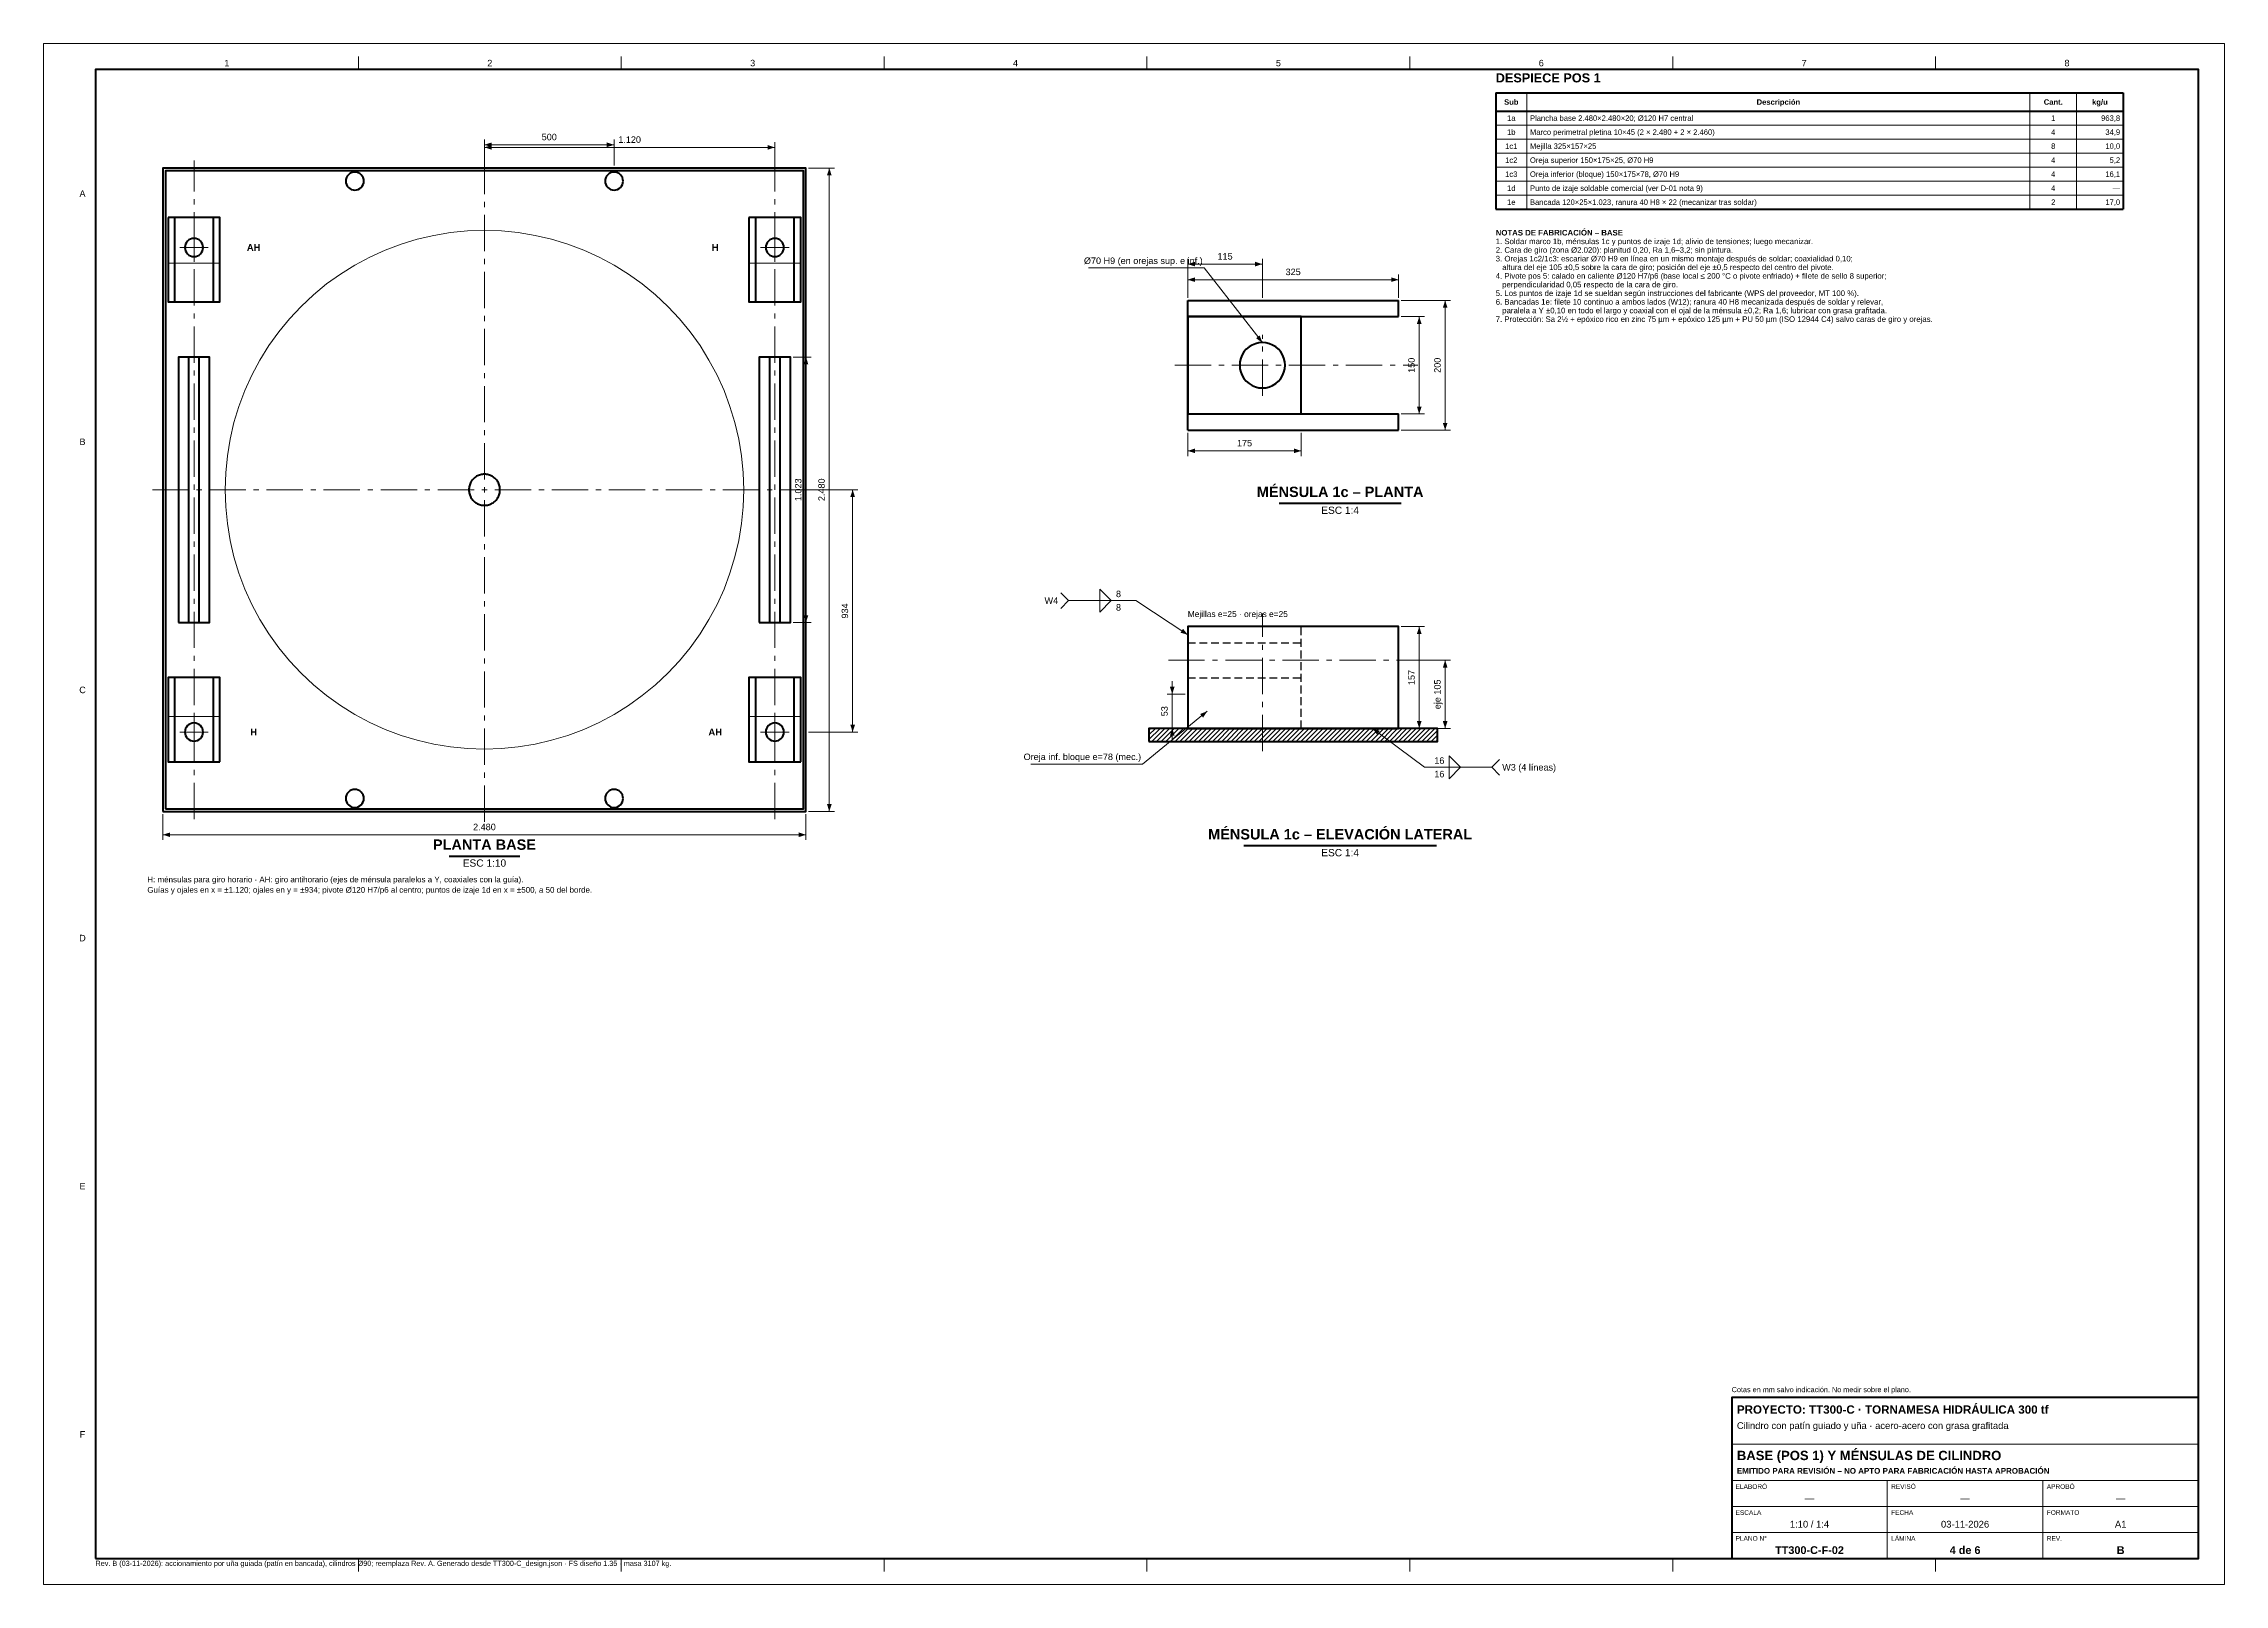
# Model space of a CAD drawing. Header units: millimetres. Extents: x 0 to 841, y 0 to 594.
import ezdxf
from ezdxf.enums import TextEntityAlignment as Align

# ---------------------------------------------------------------- set-up
doc = ezdxf.new("R2010")
doc.units = ezdxf.units.MM
for name, pattern in [('EJE', [22, 14, -3, 2, -3]), ('FANTASMA', [26, 14, -3, 2, -2, 2, -3]), ('OCULTO', [4.5, 3, -1.5])]:
    doc.linetypes.add(name, pattern=pattern)
for name, color, linetype, lineweight in [('ACH', 7, 'CONTINUOUS', 13), ('COTA', 7, 'CONTINUOUS', 18), ('EJE', 7, 'EJE', 18), ('FANT', 7, 'FANTASMA', 18), ('FINA', 7, 'CONTINUOUS', 18), ('MARCO', 7, 'CONTINUOUS', 70), ('OCU', 7, 'OCULTO', 25), ('TXT', 7, 'CONTINUOUS', 25), ('VIS', 7, 'CONTINUOUS', 50)]:
    doc.layers.add(name, color=color, linetype=linetype, lineweight=lineweight)
doc.styles.add('STD', font='LiberationSans-Regular.ttf')
doc.styles.add('STDB', font='LiberationSans-Bold.ttf')

msp = doc.modelspace()

# ---------------------------------------------------------------- texts
at = {"layer": 'TXT'}
for s, height, style, p in [('1', 2.5, 'STD', (70.69, 586.5)), ('2', 2.5, 'STD', (172.06, 586.5)), ('3', 2.5, 'STD', (273.44, 586.5)), ('4', 2.5, 'STD', (374.81, 586.5)), ('5', 2.5, 'STD', (476.19, 586.5)), ('6', 2.5, 'STD', (577.56, 586.5)), ('7', 2.5, 'STD', (678.94, 586.5)), ('8', 2.5, 'STD', (780.31, 586.5)), ('Sub', 2.1, 'STDB', (566, 571.49)), ('Descripción', 2.1, 'STDB', (669, 571.49)), ('Cant.', 2.1, 'STDB', (775, 571.49)), ('kg/u', 2.1, 'STDB', (793, 571.49)), ('1a', 2.1, 'STD', (566, 565.28)), ('1', 2.1, 'STD', (775, 565.28)), ('1c1', 2.1, 'STD', (566, 554.48)), ('1b', 2.1, 'STD', (566, 559.88)), ('4', 2.1, 'STD', (775, 559.88)), ('8', 2.1, 'STD', (775, 554.48)), ('1c2', 2.1, 'STD', (566, 549.08)), ('4', 2.1, 'STD', (775, 549.08)), ('1c3', 2.1, 'STD', (566, 543.68)), ('1d', 2.1, 'STD', (566, 538.28)), ('4', 2.1, 'STD', (775, 543.68)), ('4', 2.1, 'STD', (775, 538.28)), ('A', 2.5, 'STD', (15, 536.17)), ('1e', 2.1, 'STD', (566, 532.88)), ('2', 2.1, 'STD', (775, 532.88)), ('AH', 2.6, 'STDB', (81, 515.41)), ('H', 2.6, 'STDB', (259, 515.41)), ('B', 2.5, 'STD', (15, 440.5)), ('C', 2.5, 'STD', (15, 344.83)), ('H', 2.6, 'STDB', (81, 328.59)), ('AH', 2.6, 'STDB', (259, 328.59)), ('D', 2.5, 'STD', (15, 249.17)), ('E', 2.5, 'STD', (15, 153.5)), ('F', 2.5, 'STD', (15, 57.83)), ('—', 2.6, 'STD', (681, 33.2)), ('—', 2.6, 'STD', (741, 33.2)), ('—', 2.6, 'STD', (801, 33.2)), ('1:10 / 1:4', 2.6, 'STD', (681, 23.2)), ('03-11-2026', 2.6, 'STD', (741, 23.2)), ('A1', 2.6, 'STD', (801, 23.2)), ('TT300-C-F-02', 3, 'STDB', (681, 13.2)), ('4 de 6', 3, 'STDB', (741, 13.2)), ('B', 3, 'STDB', (801, 13.2))]:
    msp.add_text(s, height=height, dxfattribs=dict(at, style=style)).set_placement(p, align=Align.MIDDLE_CENTER)
for s, height, style, p in [('DESPIECE POS 1', 3.5, 'STDB', (560, 578)), ('Mejillas e=25 · orejas e=25', 2.3, 'STD', (441.25, 372.25)), ('H: ménsulas para giro horario · AH: giro antihorario (ejes de ménsula paralelos a Y, coaxiales con la guía).', 2.2, 'STD', (40, 270)), ('Guías y ojales en x = ±1.120; ojales en y = ±934; pivote Ø120 H7/p6 al centro; puntos de izaje 1d en x = ±500, a 50 del borde.', 2.2, 'STD', (40, 266)), ('Cotas en mm salvo indicación. No medir sobre el plano.', 2, 'STD', (651, 73.5)), ('EMITIDO PARA REVISIÓN – NO APTO PARA FABRICACIÓN HASTA APROBACIÓN', 2.2, 'STDB', (653, 42)), ('Rev. B (03-11-2026): accionamiento por uña guiada (patín en bancada), cilindros Ø90; reemplaza Rev. A. Generado desde TT300-C_design.json · FS diseño 1.35 · masa 3107 kg.', 2, 'STD', (20, 6.5))]:
    msp.add_text(s, height=height, dxfattribs=dict(at, style=style)).set_placement(p, align=Align.BOTTOM_LEFT)
at = {"layer": 'TXT', "style": 'STD'}
for s, height, p in [('Plancha base 2.480×2.480×20; Ø120 H7 central', 2.1, (573.2, 565.28)), ('Marco perimetral pletina 10×45 (2 × 2.480 + 2 × 2.460)', 2.1, (573.2, 559.88)), ('Mejilla 325×157×25', 2.1, (573.2, 554.48)), ('Oreja superior 150×175×25, Ø70 H9', 2.1, (573.2, 549.08)), ('Oreja inferior (bloque) 150×175×78, Ø70 H9', 2.1, (573.2, 543.68)), ('Punto de izaje soldable comercial (ver D-01 nota 9)', 2.1, (573.2, 538.28)), ('Bancada 120×25×1.023, ranura 40 H8 × 22 (mecanizar tras soldar)', 2.1, (573.2, 532.88)), ('8', 2.5, (413.55, 381.85)), ('8', 2.5, (413.55, 376.65)), ('W3 (4 líneas)', 2.5, (562.5, 315))]:
    msp.add_text(s, height=height, dxfattribs=at).set_placement(p, align=Align.MIDDLE_LEFT)
for s, height, p in [('963,8', 2.1, (800.8, 565.28)), ('34,9', 2.1, (800.8, 559.88)), ('10,0', 2.1, (800.8, 554.48)), ('5,2', 2.1, (800.8, 549.08)), ('16,1', 2.1, (800.8, 543.68)), ('17,0', 2.1, (800.8, 532.88)), ('—', 2.1, (800.8, 538.28)), ('W4', 2.5, (391.25, 379.25)), ('16', 2.5, (540.2, 317.6)), ('16', 2.5, (540.2, 312.4))]:
    msp.add_text(s, height=height, dxfattribs=at).set_placement(p, align=Align.MIDDLE_RIGHT)
at = {"layer": 'TXT'}
for s, height, style, p in [('500', 2.5, 'STD', (195, 556)), ('1.120', 2.5, 'STD', (226, 555)), ('115', 2.5, 'STD', (455.62, 510)), ('325', 2.5, 'STD', (481.88, 504)), ('175', 2.5, 'STD', (463.12, 438)), ('MÉNSULA 1c – PLANTA', 4, 'STDB', (500, 418)), ('PLANTA BASE', 4, 'STDB', (170, 282)), ('2.480', 2.5, 'STD', (170, 290)), ('MÉNSULA 1c – ELEVACIÓN LATERAL', 4, 'STDB', (500, 286))]:
    msp.add_text(s, height=height, dxfattribs=dict(at, style=style)).set_placement(p, align=Align.BOTTOM_CENTER)
for s, height, style, p in [('NOTAS DE FABRICACIÓN – BASE', 2.15, 'STDB', (560, 522.18)), ('2. Cara de giro (zona Ø2.020): planitud 0,20, Ra 1,6–3,2; sin pintura.', 2.15, 'STD', (560, 515.52)), ('1. Soldar marco 1b, ménsulas 1c y puntos de izaje 1d; alivio de tensiones; luego mecanizar.', 2.15, 'STD', (560, 518.85)), ('4. Pivote pos 5: calado en caliente Ø120 H7/p6 (base local ≤ 200 °C o pivote enfriado) + filete de sello 8 superior;', 2.15, 'STD', (560, 505.52)), ('3. Orejas 1c2/1c3: escariar Ø70 H9 en línea en un mismo montaje después de soldar; coaxialidad 0,10;', 2.15, 'STD', (560, 512.18)), ('   altura del eje 105 ±0,5 sobre la cara de giro; posición del eje ±0,5 respecto del centro del pivote.', 2.15, 'STD', (560, 508.85)), ('5. Los puntos de izaje 1d se sueldan según instrucciones del fabricante (WPS del proveedor, MT 100 %).', 2.15, 'STD', (560, 498.85)), ('   perpendicularidad 0,05 respecto de la cara de giro.', 2.15, 'STD', (560, 502.19)), ('6. Bancadas 1e: filete 10 continuo a ambos lados (W12); ranura 40 H8 mecanizada después de soldar y relevar,', 2.15, 'STD', (560, 495.52)), ('7. Protección: Sa 2½ + epóxico rico en zinc 75 µm + epóxico 125 µm + PU 50 µm (ISO 12944 C4) salvo caras de giro y orejas.', 2.15, 'STD', (560, 488.86)), ('   paralela a Y ±0,10 en todo el largo y coaxial con el ojal de la ménsula ±0,2; Ra 1,6; lubricar con grasa grafitada.', 2.15, 'STD', (560, 492.19)), ('PROYECTO: TT300-C · TORNAMESA HIDRÁULICA 300 tf', 3.2, 'STDB', (653, 69)), ('Cilindro con patín guiado y uña · acero-acero con grasa grafitada', 2.6, 'STD', (653, 62.5)), ('BASE (POS 1) Y MÉNSULAS DE CILINDRO', 3.6, 'STDB', (653, 51.5)), ('ELABORÓ', 1.8, 'STD', (652.5, 38.6)), ('REVISÓ', 1.8, 'STD', (712.5, 38.6)), ('APROBÓ', 1.8, 'STD', (772.5, 38.6)), ('ESCALA', 1.8, 'STD', (652.5, 28.6)), ('FECHA', 1.8, 'STD', (712.5, 28.6)), ('FORMATO', 1.8, 'STD', (772.5, 28.6)), ('PLANO N°', 1.8, 'STD', (652.5, 18.6)), ('LÁMINA', 1.8, 'STD', (712.5, 18.6)), ('REV.', 1.8, 'STD', (772.5, 18.6))]:
    msp.add_text(s, height=height, dxfattribs=dict(at, style=style)).set_placement(p, align=Align.TOP_LEFT)
at = {"layer": 'TXT', "style": 'STD'}
for s, p in [('Ø70 H9 (en orejas sup. e inf.)', (447, 508.3)), ('Oreja inf. bloque e=78 (mec.)', (423.25, 317.05))]:
    msp.add_text(s, height=2.5, dxfattribs=at).set_placement(p, align=Align.BOTTOM_RIGHT)
for s, p in [('150', (529.5, 470)), ('200', (539.5, 470)), ('1.023', (293, 422)), ('2.480', (302, 422)), ('934', (311, 375.29)), ('157', (529.5, 349.62)), ('eje 105', (539.5, 343.12)), ('53', (434.25, 336.62))]:
    msp.add_text(s, height=2.5, rotation=90, dxfattribs=at).set_placement(p, align=Align.BOTTOM_CENTER)
for s, p in [('ESC 1:4', (500, 415.5)), ('ESC 1:10', (170, 279.5)), ('ESC 1:4', (500, 283.5))]:
    msp.add_text(s, height=2.8, dxfattribs=at).set_placement(p, align=Align.TOP_CENTER)

# ---------------------------------------------------------------- hatches: boundary and pattern name
at = {"layer": 'ACH'}
h = msp.add_hatch(dxfattribs=at)
h.set_pattern_fill('ANSI31', scale=0.4)
h.paths.add_polyline_path([(426.25, 325), (537.5, 325), (537.5, 330), (426.25, 330)])

# ---------------------------------------------------------------- linework, layer by layer
at = {"layer": 'COTA'}
for p, q in [((170, 547), (170, 557)), ((170, 547), (170, 556)), ((220, 547), (220, 557)), ((282, 547), (282, 556)), ((170, 555), (220, 555)), ((170, 554), (282, 554)), ((295, 546), (305, 546)), ((303, 298), (303, 546)), ((447.5, 507.5), (403, 507.5)), ((441.25, 496), (441.25, 511)), ((441.25, 509), (470, 509)), ((441.25, 496), (441.25, 505)), ((470, 478.75), (447.5, 507.5)), ((470, 496), (470, 511)), ((522.5, 496), (522.5, 505)), ((441.25, 503), (522.5, 503)), ((523.5, 495), (542.5, 495)), ((523.5, 488.75), (532.5, 488.75)), ((530.5, 451.25), (530.5, 488.75)), ((540.5, 445), (540.5, 495)), ((289, 473.16), (296, 473.16)), ((294, 370.84), (294, 473.16)), ((523.5, 451.25), (532.5, 451.25)), ((441.25, 444), (441.25, 435)), ((485, 444), (485, 435)), ((523.5, 445), (542.5, 445)), ((441.25, 437), (485, 437)), ((295, 422), (314, 422)), ((312, 422), (312, 328.59)), ((421.25, 379.25), (395.25, 379.25)), ((441.25, 366.12), (421.25, 379.25)), ((289, 370.84), (296, 370.84)), ((523.5, 369.25), (532.5, 369.25)), ((530.5, 330), (530.5, 369.25)), ((523.5, 356.25), (542.5, 356.25)), ((540.5, 330), (540.5, 356.25)), ((435.25, 343.25), (435.25, 348.25)), ((448.75, 336.62), (423.75, 316.25)), ((440.25, 343.25), (433.25, 343.25)), ((435.25, 330), (435.25, 343.25)), ((295, 328.59), (314, 328.59)), ((440.25, 330), (433.25, 330)), ((435.25, 330), (435.25, 325)), ((512.5, 330), (532.5, 315)), ((523.5, 330), (532.5, 330)), ((523.5, 330), (542.5, 330)), ((423.75, 316.25), (380.7, 316.25)), ((532.5, 315), (558.5, 315)), ((46, 297), (46, 287)), ((294, 297), (294, 287)), ((295, 298), (305, 298)), ((46, 289), (294, 289))]:
    msp.add_line(p, q, dxfattribs=at)
for points in [[(395.25, 379.25), (392.25, 382.25)], [(395.25, 379.25), (392.25, 376.25)], [(407.35, 379.25), (407.35, 383.65), (411.75, 379.25)], [(407.35, 379.25), (407.35, 374.85), (411.75, 379.25)], [(542, 315), (542, 319.4), (546.4, 315)], [(542, 315), (542, 310.6), (546.4, 315)], [(558.5, 315), (561.5, 318)], [(558.5, 315), (561.5, 312)]]:
    msp.add_lwpolyline(points, dxfattribs=at)
for points in [[(170, 555), (172.8, 554.1), (172.8, 555.9)], [(220, 555), (217.2, 555.9), (217.2, 554.1)], [(170, 554), (172.8, 553.1), (172.8, 554.9)], [(282, 554), (279.2, 554.9), (279.2, 553.1)], [(303, 546), (302.1, 543.2), (303.9, 543.2)], [(441.25, 509), (444.05, 508.1), (444.05, 509.9)], [(470, 509), (467.2, 509.9), (467.2, 508.1)], [(441.25, 503), (444.05, 502.1), (444.05, 503.9)], [(522.5, 503), (519.7, 503.9), (519.7, 502.1)], [(530.5, 488.75), (529.6, 485.95), (531.4, 485.95)], [(540.5, 495), (539.6, 492.2), (541.4, 492.2)], [(470, 478.75), (468.98, 481.51), (467.57, 480.4)], [(294, 473.16), (293.1, 470.36), (294.9, 470.36)], [(530.5, 451.25), (531.4, 454.05), (529.6, 454.05)], [(540.5, 445), (541.4, 447.8), (539.6, 447.8)], [(441.25, 437), (444.05, 436.1), (444.05, 437.9)], [(485, 437), (482.2, 437.9), (482.2, 436.1)], [(312, 422), (311.1, 419.2), (312.9, 419.2)], [(294, 370.84), (294.9, 373.64), (293.1, 373.64)], [(441.25, 366.12), (439.4, 368.41), (438.42, 366.91)], [(530.5, 369.25), (529.6, 366.45), (531.4, 366.45)], [(540.5, 356.25), (539.6, 353.45), (541.4, 353.45)], [(435.25, 343.25), (436.15, 346.05), (434.35, 346.05)], [(448.75, 336.62), (446.01, 335.55), (447.15, 334.16)], [(312, 328.59), (312.9, 331.39), (311.1, 331.39)], [(435.25, 330), (434.35, 327.2), (436.15, 327.2)], [(512.5, 330), (514.2, 327.6), (515.28, 329.04)], [(530.5, 330), (531.4, 332.8), (529.6, 332.8)], [(540.5, 330), (541.4, 332.8), (539.6, 332.8)], [(303, 298), (303.9, 300.8), (302.1, 300.8)], [(46, 289), (48.8, 288.1), (48.8, 289.9)], [(294, 289), (291.2, 289.9), (291.2, 288.1)]]:
    msp.add_solid(points, dxfattribs=at)
at = {"layer": 'EJE'}
for p, q in [((58, 295), (58, 549)), ((170, 294), (170, 550)), ((282, 295), (282, 549)), ((52.5, 515.41), (63.5, 515.41)), ((58, 509.91), (58, 520.91)), ((276.5, 515.41), (287.5, 515.41)), ((282, 509.91), (282, 520.91)), ((470, 458.25), (470, 481.75)), ((436.25, 470), (530, 470)), ((458.25, 470), (481.75, 470)), ((42, 422), (298, 422)), ((470, 321.25), (470, 374.25)), ((433.75, 356.25), (532.5, 356.25)), ((52.5, 328.59), (63.5, 328.59)), ((58, 323.09), (58, 334.09)), ((276.5, 328.59), (287.5, 328.59)), ((282, 323.09), (282, 334.09))]:
    msp.add_line(p, q, dxfattribs=at)
at = {"layer": 'FANT'}
msp.add_lwpolyline([(270, 422), (269.79, 428.54), (269.14, 435.05), (268.08, 441.51), (266.59, 447.88), (264.69, 454.14), (262.39, 460.27), (259.69, 466.23), (256.6, 472), (253.15, 477.56), (249.34, 482.88), (245.18, 487.93), (240.71, 492.71), (235.93, 497.18), (230.88, 501.34), (225.56, 505.15), (220, 508.6), (214.23, 511.69), (208.27, 514.39), (202.14, 516.69), (195.88, 518.59), (189.51, 520.08), (183.05, 521.14), (176.54, 521.79), (170, 522), (163.46, 521.79), (156.95, 521.14), (150.49, 520.08), (144.12, 518.59), (137.86, 516.69), (131.73, 514.39), (125.77, 511.69), (120, 508.6), (114.44, 505.15), (109.12, 501.34), (104.07, 497.18), (99.29, 492.71), (94.82, 487.93), (90.66, 482.88), (86.85, 477.56), (83.4, 472), (80.31, 466.23), (77.61, 460.27), (75.31, 454.14), (73.41, 447.88), (71.92, 441.51), (70.86, 435.05), (70.21, 428.54), (70, 422), (70.21, 415.46), (70.86, 408.95), (71.92, 402.49), (73.41, 396.12), (75.31, 389.86), (77.61, 383.73), (80.31, 377.77), (83.4, 372), (86.85, 366.44), (90.66, 361.12), (94.82, 356.07), (99.29, 351.29), (104.07, 346.82), (109.12, 342.66), (114.44, 338.85), (120, 335.4), (125.77, 332.31), (131.73, 329.61), (137.86, 327.31), (144.12, 325.41), (150.49, 323.92), (156.95, 322.86), (163.46, 322.21), (170, 322), (176.54, 322.21), (183.05, 322.86), (189.51, 323.92), (195.88, 325.41), (202.14, 327.31), (208.27, 329.61), (214.23, 332.31), (220, 335.4), (225.56, 338.85), (230.88, 342.66), (235.93, 346.82), (240.71, 351.29), (245.18, 356.07), (249.34, 361.12), (253.15, 366.44), (256.6, 372), (259.69, 377.77), (262.39, 383.73), (264.69, 389.86), (266.59, 396.12), (268.08, 402.49), (269.14, 408.95), (269.79, 415.46), (270, 422)], dxfattribs=at)
at = {"layer": 'FINA'}
for p, q in [((121.38, 584), (121.38, 589)), ((222.75, 584), (222.75, 589)), ((324.12, 584), (324.12, 589)), ((425.5, 584), (425.5, 589)), ((526.88, 584), (526.88, 589)), ((628.25, 584), (628.25, 589)), ((729.62, 584), (729.62, 589)), ((572, 575), (572, 530.18)), ((766, 575), (766, 530.18)), ((784, 575), (784, 530.18)), ((560, 562.58), (802, 562.58)), ((560, 557.18), (802, 557.18)), ((560, 551.78), (802, 551.78)), ((560, 546.38), (802, 546.38)), ((560, 540.98), (802, 540.98)), ((560, 535.58), (802, 535.58)), ((651, 54), (831, 54)), ((651, 40), (831, 40)), ((711, 10), (711, 40)), ((771, 10), (771, 40)), ((651, 30), (831, 30)), ((651, 20), (831, 20)), ((121.38, 10), (121.38, 5)), ((222.75, 10), (222.75, 5)), ((324.12, 10), (324.12, 5)), ((425.5, 10), (425.5, 5)), ((526.88, 10), (526.88, 5)), ((628.25, 10), (628.25, 5)), ((729.62, 10), (729.62, 5))]:
    msp.add_line(p, q, dxfattribs=at)
for points in [[(0, 0), (841, 0), (841, 594), (0, 594)], [(48, 526.91), (48, 509.41), (68, 509.41), (68, 526.91)], [(272, 526.91), (272, 509.41), (292, 509.41), (292, 526.91)], [(68, 317.09), (68, 334.59), (48, 334.59), (48, 317.09)], [(292, 317.09), (292, 334.59), (272, 334.59), (272, 317.09)]]:
    msp.add_lwpolyline(points, close=True, dxfattribs=at)
at = {"layer": 'MARCO'}
for points in [[(20, 10), (831, 10), (831, 584), (20, 584)], [(651, 10), (831, 10), (831, 72), (651, 72)]]:
    msp.add_lwpolyline(points, close=True, dxfattribs=at)
at = {"layer": 'OCU'}
for points in [[(441.25, 363), (485, 363)], [(485, 330), (485, 369.25)], [(441.25, 349.5), (485, 349.5)]]:
    msp.add_lwpolyline(points, dxfattribs=at)
at = {"layer": 'VIS'}
for p, q in [((560, 575), (802, 575)), ((560, 575), (560, 530.18)), ((802, 575), (802, 530.18)), ((560, 567.98), (802, 567.98)), ((560, 530.18), (802, 530.18)), ((441.25, 495), (522.5, 495)), ((441.25, 445), (441.25, 495)), ((441.25, 488.75), (522.5, 488.75)), ((522.5, 488.75), (522.5, 495)), ((56, 370.84), (56, 473.16)), ((60, 370.84), (60, 473.16)), ((280, 370.84), (280, 473.16)), ((284, 370.84), (284, 473.16)), ((441.25, 451.25), (522.5, 451.25)), ((522.5, 445), (522.5, 451.25)), ((441.25, 445), (522.5, 445)), ((476.44, 416.8), (523.56, 416.8)), ((156.36, 280.8), (183.64, 280.8)), ((462.8, 284.8), (537.2, 284.8))]:
    msp.add_line(p, q, dxfattribs=at)
for points in [[(46, 298), (294, 298), (294, 546), (46, 546)], [(47, 299), (293, 299), (293, 545), (47, 545)], [(48, 526.91), (48, 494.41), (68, 494.41), (68, 526.91)], [(50.5, 526.91), (50.5, 494.41), (65.5, 494.41), (65.5, 526.91)], [(272, 526.91), (272, 494.41), (292, 494.41), (292, 526.91)], [(274.5, 526.91), (274.5, 494.41), (289.5, 494.41), (289.5, 526.91)], [(441.25, 451.25), (485, 451.25), (485, 488.75), (441.25, 488.75)], [(52, 370.84), (64, 370.84), (64, 473.16), (52, 473.16)], [(276, 370.84), (288, 370.84), (288, 473.16), (276, 473.16)], [(441.25, 330), (522.5, 330), (522.5, 369.25), (441.25, 369.25)], [(68, 317.09), (68, 349.59), (48, 349.59), (48, 317.09)], [(65.5, 317.09), (65.5, 349.59), (50.5, 349.59), (50.5, 317.09)], [(292, 317.09), (292, 349.59), (272, 349.59), (272, 317.09)], [(289.5, 317.09), (289.5, 349.59), (274.5, 349.59), (274.5, 317.09)], [(426.25, 325), (537.5, 325), (537.5, 330), (426.25, 330)]]:
    msp.add_lwpolyline(points, close=True, dxfattribs=at)
for points in [[(123.5, 541), (123.43, 541.68), (123.23, 542.34), (122.91, 542.94), (122.47, 543.47), (121.94, 543.91), (121.34, 544.23), (120.68, 544.43), (120, 544.5), (119.32, 544.43), (118.66, 544.23), (118.06, 543.91), (117.53, 543.47), (117.09, 542.94), (116.77, 542.34), (116.57, 541.68), (116.5, 541), (116.57, 540.32), (116.77, 539.66), (117.09, 539.06), (117.53, 538.53), (118.06, 538.09), (118.66, 537.77), (119.32, 537.57), (120, 537.5), (120.68, 537.57), (121.34, 537.77), (121.94, 538.09), (122.47, 538.53), (122.91, 539.06), (123.23, 539.66), (123.43, 540.32), (123.5, 541)], [(223.5, 541), (223.43, 541.68), (223.23, 542.34), (222.91, 542.94), (222.47, 543.47), (221.94, 543.91), (221.34, 544.23), (220.68, 544.43), (220, 544.5), (219.32, 544.43), (218.66, 544.23), (218.06, 543.91), (217.53, 543.47), (217.09, 542.94), (216.77, 542.34), (216.57, 541.68), (216.5, 541), (216.57, 540.32), (216.77, 539.66), (217.09, 539.06), (217.53, 538.53), (218.06, 538.09), (218.66, 537.77), (219.32, 537.57), (220, 537.5), (220.68, 537.57), (221.34, 537.77), (221.94, 538.09), (222.47, 538.53), (222.91, 539.06), (223.23, 539.66), (223.43, 540.32), (223.5, 541)], [(61.5, 515.41), (61.43, 516.1), (61.23, 516.75), (60.91, 517.36), (60.47, 517.89), (59.94, 518.32), (59.34, 518.65), (58.68, 518.85), (58, 518.91), (57.32, 518.85), (56.66, 518.65), (56.06, 518.32), (55.53, 517.89), (55.09, 517.36), (54.77, 516.75), (54.57, 516.1), (54.5, 515.41), (54.57, 514.73), (54.77, 514.07), (55.09, 513.47), (55.53, 512.94), (56.06, 512.5), (56.66, 512.18), (57.32, 511.98), (58, 511.91), (58.68, 511.98), (59.34, 512.18), (59.94, 512.5), (60.47, 512.94), (60.91, 513.47), (61.23, 514.07), (61.43, 514.73), (61.5, 515.41)], [(285.5, 515.41), (285.43, 516.1), (285.23, 516.75), (284.91, 517.36), (284.47, 517.89), (283.94, 518.32), (283.34, 518.65), (282.68, 518.85), (282, 518.91), (281.32, 518.85), (280.66, 518.65), (280.06, 518.32), (279.53, 517.89), (279.09, 517.36), (278.77, 516.75), (278.57, 516.1), (278.5, 515.41), (278.57, 514.73), (278.77, 514.07), (279.09, 513.47), (279.53, 512.94), (280.06, 512.5), (280.66, 512.18), (281.32, 511.98), (282, 511.91), (282.68, 511.98), (283.34, 512.18), (283.94, 512.5), (284.47, 512.94), (284.91, 513.47), (285.23, 514.07), (285.43, 514.73), (285.5, 515.41)], [(478.75, 470), (478.64, 471.37), (478.32, 472.7), (477.8, 473.97), (477.08, 475.14), (476.19, 476.19), (475.14, 477.08), (473.97, 477.8), (472.7, 478.32), (471.37, 478.64), (470, 478.75), (468.63, 478.64), (467.3, 478.32), (466.03, 477.8), (464.86, 477.08), (463.81, 476.19), (462.92, 475.14), (462.2, 473.97), (461.68, 472.7), (461.36, 471.37), (461.25, 470), (461.36, 468.63), (461.68, 467.3), (462.2, 466.03), (462.92, 464.86), (463.81, 463.81), (464.86, 462.92), (466.03, 462.2), (467.3, 461.68), (468.63, 461.36), (470, 461.25), (471.37, 461.36), (472.7, 461.68), (473.97, 462.2), (475.14, 462.92), (476.19, 463.81), (477.08, 464.86), (477.8, 466.03), (478.32, 467.3), (478.64, 468.63), (478.75, 470)], [(176, 422), (175.99, 422.39), (175.95, 422.78), (175.88, 423.17), (175.8, 423.55), (175.68, 423.93), (175.54, 424.3), (175.38, 424.65), (175.2, 425), (174.99, 425.33), (174.76, 425.65), (174.51, 425.96), (174.24, 426.24), (173.96, 426.51), (173.65, 426.76), (173.33, 426.99), (173, 427.2), (172.65, 427.38), (172.3, 427.54), (171.93, 427.68), (171.55, 427.8), (171.17, 427.88), (170.78, 427.95), (170.39, 427.99), (170, 428), (169.61, 427.99), (169.22, 427.95), (168.83, 427.88), (168.45, 427.8), (168.07, 427.68), (167.7, 427.54), (167.35, 427.38), (167, 427.2), (166.67, 426.99), (166.35, 426.76), (166.04, 426.51), (165.76, 426.24), (165.49, 425.96), (165.24, 425.65), (165.01, 425.33), (164.8, 425), (164.62, 424.65), (164.46, 424.3), (164.32, 423.93), (164.2, 423.55), (164.12, 423.17), (164.05, 422.78), (164.01, 422.39), (164, 422), (164.01, 421.61), (164.05, 421.22), (164.12, 420.83), (164.2, 420.45), (164.32, 420.07), (164.46, 419.7), (164.62, 419.35), (164.8, 419), (165.01, 418.67), (165.24, 418.35), (165.49, 418.04), (165.76, 417.76), (166.04, 417.49), (166.35, 417.24), (166.67, 417.01), (167, 416.8), (167.35, 416.62), (167.7, 416.46), (168.07, 416.32), (168.45, 416.2), (168.83, 416.12), (169.22, 416.05), (169.61, 416.01), (170, 416), (170.39, 416.01), (170.78, 416.05), (171.17, 416.12), (171.55, 416.2), (171.93, 416.32), (172.3, 416.46), (172.65, 416.62), (173, 416.8), (173.33, 417.01), (173.65, 417.24), (173.96, 417.49), (174.24, 417.76), (174.51, 418.04), (174.76, 418.35), (174.99, 418.67), (175.2, 419), (175.38, 419.35), (175.54, 419.7), (175.68, 420.07), (175.8, 420.45), (175.88, 420.83), (175.95, 421.22), (175.99, 421.61), (176, 422)], [(61.5, 328.59), (61.43, 329.27), (61.23, 329.93), (60.91, 330.53), (60.47, 331.06), (59.94, 331.5), (59.34, 331.82), (58.68, 332.02), (58, 332.09), (57.32, 332.02), (56.66, 331.82), (56.06, 331.5), (55.53, 331.06), (55.09, 330.53), (54.77, 329.93), (54.57, 329.27), (54.5, 328.59), (54.57, 327.9), (54.77, 327.25), (55.09, 326.64), (55.53, 326.11), (56.06, 325.68), (56.66, 325.35), (57.32, 325.15), (58, 325.09), (58.68, 325.15), (59.34, 325.35), (59.94, 325.68), (60.47, 326.11), (60.91, 326.64), (61.23, 327.25), (61.43, 327.9), (61.5, 328.59)], [(285.5, 328.59), (285.43, 329.27), (285.23, 329.93), (284.91, 330.53), (284.47, 331.06), (283.94, 331.5), (283.34, 331.82), (282.68, 332.02), (282, 332.09), (281.32, 332.02), (280.66, 331.82), (280.06, 331.5), (279.53, 331.06), (279.09, 330.53), (278.77, 329.93), (278.57, 329.27), (278.5, 328.59), (278.57, 327.9), (278.77, 327.25), (279.09, 326.64), (279.53, 326.11), (280.06, 325.68), (280.66, 325.35), (281.32, 325.15), (282, 325.09), (282.68, 325.15), (283.34, 325.35), (283.94, 325.68), (284.47, 326.11), (284.91, 326.64), (285.23, 327.25), (285.43, 327.9), (285.5, 328.59)], [(123.5, 303), (123.43, 303.68), (123.23, 304.34), (122.91, 304.94), (122.47, 305.47), (121.94, 305.91), (121.34, 306.23), (120.68, 306.43), (120, 306.5), (119.32, 306.43), (118.66, 306.23), (118.06, 305.91), (117.53, 305.47), (117.09, 304.94), (116.77, 304.34), (116.57, 303.68), (116.5, 303), (116.57, 302.32), (116.77, 301.66), (117.09, 301.06), (117.53, 300.53), (118.06, 300.09), (118.66, 299.77), (119.32, 299.57), (120, 299.5), (120.68, 299.57), (121.34, 299.77), (121.94, 300.09), (122.47, 300.53), (122.91, 301.06), (123.23, 301.66), (123.43, 302.32), (123.5, 303)], [(223.5, 303), (223.43, 303.68), (223.23, 304.34), (222.91, 304.94), (222.47, 305.47), (221.94, 305.91), (221.34, 306.23), (220.68, 306.43), (220, 306.5), (219.32, 306.43), (218.66, 306.23), (218.06, 305.91), (217.53, 305.47), (217.09, 304.94), (216.77, 304.34), (216.57, 303.68), (216.5, 303), (216.57, 302.32), (216.77, 301.66), (217.09, 301.06), (217.53, 300.53), (218.06, 300.09), (218.66, 299.77), (219.32, 299.57), (220, 299.5), (220.68, 299.57), (221.34, 299.77), (221.94, 300.09), (222.47, 300.53), (222.91, 301.06), (223.23, 301.66), (223.43, 302.32), (223.5, 303)]]:
    msp.add_lwpolyline(points, dxfattribs=at)

msp.set_redraw_order([(e.dxf.handle, doc.entitydb.next_handle()) for e in msp.query("TEXT MTEXT ATTDEF DIMENSION ARC_DIMENSION")])  # texts and dimensions are drawn at this point

doc.saveas('drawing.dxf')
